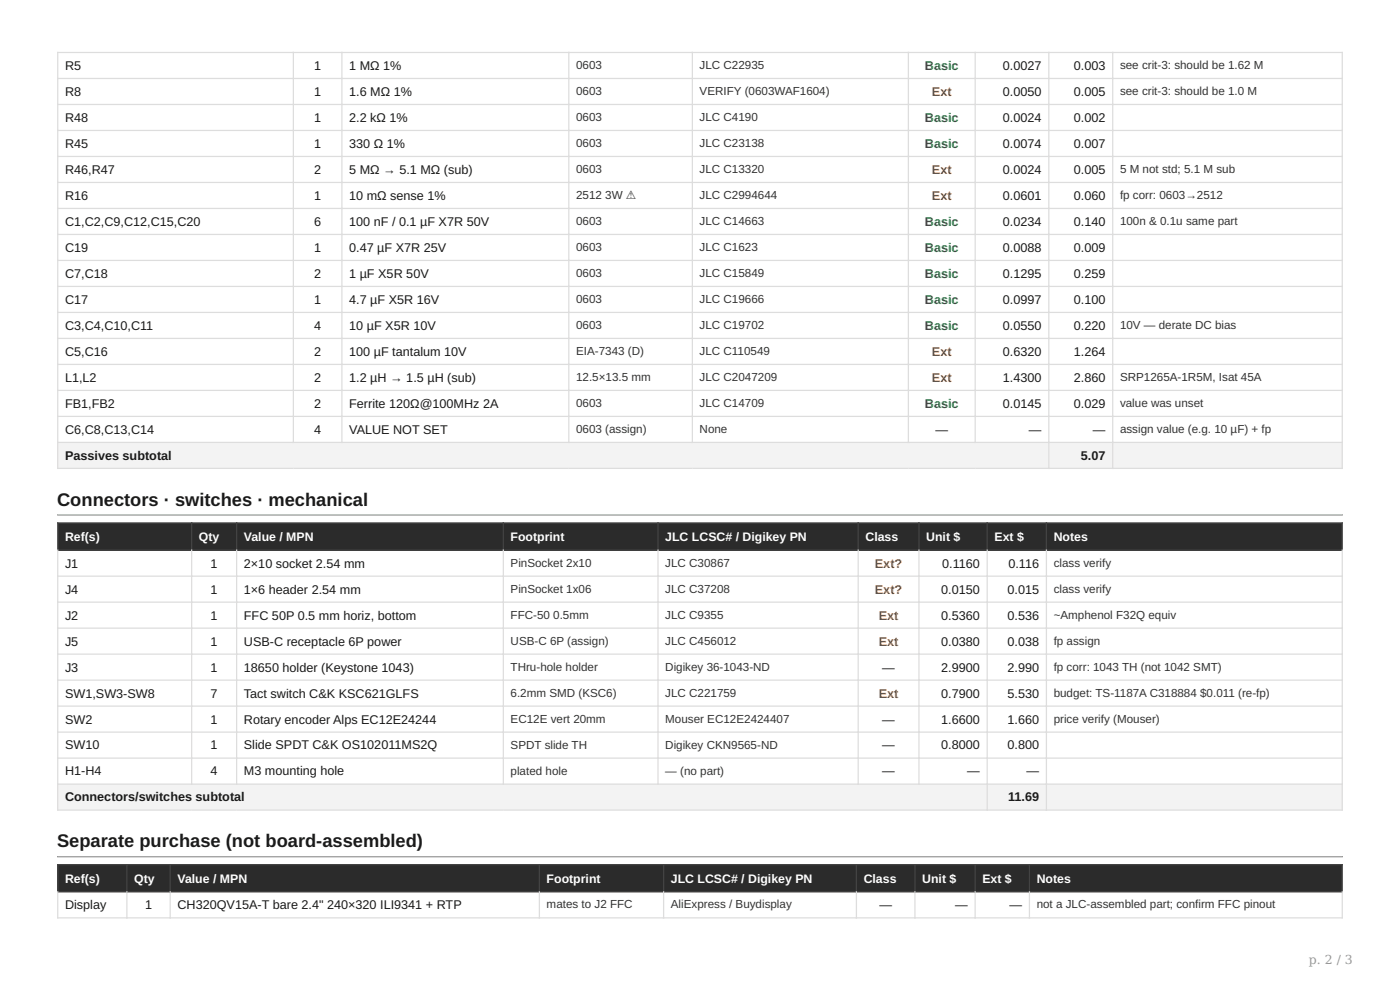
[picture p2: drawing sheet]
<svg xmlns="http://www.w3.org/2000/svg" width="297mm" height="210mm" viewBox="0 0 297 210" stroke-linecap="round" stroke-linejoin="round" font-family="sans-serif">
<defs><g id="words">
<g font-size="3.9" fill="#1a1a1a">
<text x="12.1" y="107.2">Connectors · switches · mechanical</text>
<text x="12.1" y="179.7">Separate purchase (not board-assembled)</text>
</g>
<g font-size="2.7" fill="#1a1a1a">
<text x="13.8" y="14.8">R5</text>
<text x="66.6" y="14.8">1</text>
<text x="74.1" y="14.8">1 MΩ 1%</text>
<text x="212.8" y="14.8">0.0027</text>
<text x="227.8" y="14.8">0.003</text>
<text x="13.8" y="20.3">R8</text>
<text x="66.6" y="20.3">1</text>
<text x="74.1" y="20.3">1.6 MΩ 1%</text>
<text x="212.8" y="20.3">0.0050</text>
<text x="227.8" y="20.3">0.005</text>
<text x="13.8" y="25.8">R48</text>
<text x="66.6" y="25.8">1</text>
<text x="74.1" y="25.8">2.2 kΩ 1%</text>
<text x="212.8" y="25.8">0.0024</text>
<text x="227.8" y="25.8">0.002</text>
<text x="13.8" y="31.4">R45</text>
<text x="66.6" y="31.4">1</text>
<text x="74.1" y="31.4">330 Ω 1%</text>
<text x="212.8" y="31.4">0.0074</text>
<text x="227.8" y="31.4">0.007</text>
<text x="13.8" y="36.9">R46,R47</text>
<text x="66.6" y="36.9">2</text>
<text x="74.1" y="36.9">5 MΩ → 5.1 MΩ (sub)</text>
<text x="212.8" y="36.9">0.0024</text>
<text x="227.8" y="36.9">0.005</text>
<text x="13.8" y="42.4">R16</text>
<text x="13.8" y="47.9">C1,C2,C9,C12,C15,C20</text>
<text x="66.6" y="42.4">1</text>
<text x="66.6" y="47.9">6</text>
<text x="74.1" y="42.4">10 mΩ sense 1%</text>
<text x="74.1" y="47.9">100 nF / 0.1 µF X7R 50V</text>
<text x="212.8" y="42.4">0.0601</text>
<text x="212.8" y="47.9">0.0234</text>
<text x="227.8" y="42.4">0.060</text>
<text x="227.8" y="47.9">0.140</text>
<text x="13.8" y="53.4">C19</text>
<text x="66.6" y="53.4">1</text>
<text x="74.1" y="53.4">0.47 µF X7R 25V</text>
<text x="212.8" y="53.4">0.0088</text>
<text x="227.8" y="53.4">0.009</text>
<text x="13.8" y="58.9">C7,C18</text>
<text x="66.6" y="58.9">2</text>
<text x="74.1" y="58.9">1 µF X5R 50V</text>
<text x="212.8" y="58.9">0.1295</text>
<text x="227.8" y="58.9">0.259</text>
<text x="13.8" y="64.4">C17</text>
<text x="66.6" y="64.4">1</text>
<text x="74.1" y="64.4">4.7 µF X5R 16V</text>
<text x="212.8" y="64.4">0.0997</text>
<text x="227.8" y="64.4">0.100</text>
<text x="13.8" y="70">C3,C4,C10,C11</text>
<text x="66.6" y="70">4</text>
<text x="74.1" y="70">10 µF X5R 10V</text>
<text x="212.8" y="70">0.0550</text>
<text x="227.8" y="70">0.220</text>
<text x="13.8" y="75.5">C5,C16</text>
<text x="66.6" y="75.5">2</text>
<text x="74.1" y="75.5">100 µF tantalum 10V</text>
<text x="212.8" y="75.5">0.6320</text>
<text x="227.8" y="75.5">1.264</text>
<text x="13.8" y="81">L1,L2</text>
<text x="66.6" y="81">2</text>
<text x="74.1" y="81">1.2 µH → 1.5 µH (sub)</text>
<text x="212.8" y="81">1.4300</text>
<text x="227.8" y="81">2.860</text>
<text x="13.8" y="86.5">FB1,FB2</text>
<text x="66.6" y="86.5">2</text>
<text x="74.1" y="86.5">Ferrite 120Ω@100MHz 2A</text>
<text x="212.8" y="86.5">0.0145</text>
<text x="227.8" y="86.5">0.029</text>
<text x="13.8" y="92">C6,C8,C13,C14</text>
<text x="66.6" y="92">4</text>
<text x="74.1" y="92">VALUE NOT SET</text>
<text x="198.5" y="92">—</text>
<text x="218.3" y="92">—</text>
<text x="231.8" y="92">—</text>
<text x="13.8" y="97.5">Passives subtotal</text>
<text x="229.3" y="97.5">5.07</text>
<text x="13.8" y="120.4">J1</text>
<text x="13.8" y="125.9">J4</text>
<text x="44.7" y="120.4">1</text>
<text x="44.7" y="125.9">1</text>
<text x="51.7" y="120.4">2×10 socket 2.54 mm</text>
<text x="51.7" y="125.9">1×6 header 2.54 mm</text>
<text x="199.7" y="125.9">0.0150</text>
<text x="199.9" y="120.4">0.1160</text>
<text x="213.7" y="125.9">0.015</text>
<text x="213.9" y="120.4">0.116</text>
<text x="13.8" y="131.4">J2</text>
<text x="44.7" y="131.4">1</text>
<text x="51.7" y="131.4">FFC 50P 0.5 mm horiz, bottom</text>
<text x="199.7" y="131.4">0.5360</text>
<text x="213.7" y="131.4">0.536</text>
<text x="13.8" y="136.9">J5</text>
<text x="44.7" y="136.9">1</text>
<text x="51.7" y="136.9">USB-C receptacle 6P power</text>
<text x="199.7" y="136.9">0.0380</text>
<text x="213.7" y="136.9">0.038</text>
<text x="13.8" y="142.4">J3</text>
<text x="44.7" y="142.4">1</text>
<text x="51.7" y="142.4">18650 holder (Keystone 1043)</text>
<text x="187.2" y="142.4">—</text>
<text x="199.7" y="142.4">2.9900</text>
<text x="213.7" y="142.4">2.990</text>
<text x="13.8" y="148">SW1,SW3-SW8</text>
<text x="44.7" y="148">7</text>
<text x="51.7" y="148">Tact switch C&amp;K KSC621GLFS</text>
<text x="199.7" y="148">0.7900</text>
<text x="213.7" y="148">5.530</text>
<text x="13.8" y="153.5">SW2</text>
<text x="44.7" y="153.5">1</text>
<text x="51.7" y="153.5">Rotary encoder Alps EC12E24244</text>
<text x="187.2" y="153.5">—</text>
<text x="199.7" y="153.5">1.6600</text>
<text x="213.7" y="153.5">1.660</text>
<text x="13.8" y="159">SW10</text>
<text x="44.7" y="159">1</text>
<text x="51.7" y="159">Slide SPDT C&amp;K OS102011MS2Q</text>
<text x="187.2" y="159">—</text>
<text x="199.7" y="159">0.8000</text>
<text x="213.7" y="159">0.800</text>
<text x="13.8" y="164.5">H1-H4</text>
<text x="44.7" y="164.5">4</text>
<text x="51.7" y="164.5">M3 mounting hole</text>
<text x="187.2" y="164.5">—</text>
<text x="205.2" y="164.5">—</text>
<text x="217.8" y="164.5">—</text>
<text x="13.8" y="170">Connectors/switches subtotal</text>
<text x="213.9" y="170">11.69</text>
<text x="13.8" y="192.9">Display</text>
<text x="30.8" y="192.9">1</text>
<text x="37.6" y="192.9">CH320QV15A-T bare 2.4&quot; 240×320 ILI9341 + RTP</text>
<text x="186.6" y="192.9">—</text>
<text x="202.6" y="192.9">—</text>
<text x="214.2" y="192.9">—</text>
</g>
<g font-size="2.7" fill="#15803d">
<text x="196.2" y="14.8">Basic</text>
<text x="196.2" y="25.8">Basic</text>
<text x="196.2" y="31.4">Basic</text>
<text x="196.2" y="47.9">Basic</text>
<text x="196.2" y="53.4">Basic</text>
<text x="196.2" y="58.9">Basic</text>
<text x="196.2" y="64.4">Basic</text>
<text x="196.2" y="70">Basic</text>
<text x="196.2" y="86.5">Basic</text>
</g>
<g font-size="2.7" fill="#b45309">
<text x="197.7" y="20.3">Ext</text>
<text x="197.7" y="36.9">Ext</text>
<text x="197.7" y="42.4">Ext</text>
<text x="197.7" y="75.5">Ext</text>
<text x="197.7" y="81">Ext</text>
<text x="185.6" y="120.4">Ext?</text>
<text x="185.6" y="125.9">Ext?</text>
<text x="186.4" y="131.4">Ext</text>
<text x="186.4" y="136.9">Ext</text>
<text x="186.4" y="148">Ext</text>
</g>
<g font-size="2.6" fill="#fff">
<text x="13.8" y="114.7">Ref(s)</text>
<text x="42.2" y="114.7">Qty</text>
<text x="51.7" y="114.7">Value / MPN</text>
<text x="108.3" y="114.7">Footprint</text>
<text x="141.1" y="114.7">JLC LCSC# / Digikey PN</text>
<text x="183.6" y="114.7">Class</text>
<text x="196.5" y="114.7">Unit $</text>
<text x="211" y="114.7">Ext $</text>
<text x="223.5" y="114.7">Notes</text>
<text x="13.8" y="187.2">Ref(s)</text>
<text x="28.5" y="187.2">Qty</text>
<text x="37.6" y="187.2">Value / MPN</text>
<text x="116" y="187.2">Footprint</text>
<text x="142.3" y="187.2">JLC LCSC# / Digikey PN</text>
<text x="183.2" y="187.2">Class</text>
<text x="195.6" y="187.2">Unit $</text>
<text x="208.4" y="187.2">Ext $</text>
<text x="219.9" y="187.2">Notes</text>
</g>
<text font-size="2.6" fill="#999" x="277.7" y="204.4">p. 2 / 3</text>
<g font-size="2.5" fill="#333">
<text x="122.2" y="14.6">0603</text>
<text x="148.4" y="14.6">JLC C22935</text>
<text x="237.6" y="14.6">see crit-3: should be 1.62 M</text>
<text x="122.2" y="20.1">0603</text>
<text x="148.4" y="20.1">VERIFY (0603WAF1604)</text>
<text x="237.6" y="20.1">see crit-3: should be 1.0 M</text>
<text x="122.2" y="25.6">0603</text>
<text x="148.4" y="25.6">JLC C4190</text>
<text x="122.2" y="31.1">0603</text>
<text x="148.4" y="31.1">JLC C23138</text>
<text x="122.2" y="36.7">0603</text>
<text x="148.4" y="36.7">JLC C13320</text>
<text x="237.6" y="36.7">5 M not std; 5.1 M sub</text>
<text x="122.2" y="42.2">2512 3W ⚠</text>
<text x="122.2" y="47.7">0603</text>
<text x="148.4" y="42.2">JLC C2994644</text>
<text x="148.4" y="47.7">JLC C14663</text>
<text x="237.6" y="42.2">fp corr: 0603→2512</text>
<text x="237.6" y="47.7">100n &amp; 0.1u same part</text>
<text x="122.2" y="53.2">0603</text>
<text x="148.4" y="53.2">JLC C1623</text>
<text x="122.2" y="58.7">0603</text>
<text x="148.4" y="58.7">JLC C15849</text>
<text x="122.2" y="64.2">0603</text>
<text x="148.4" y="64.2">JLC C19666</text>
<text x="122.2" y="69.7">0603</text>
<text x="148.4" y="69.7">JLC C19702</text>
<text x="237.6" y="69.7">10V — derate DC bias</text>
<text x="122.2" y="75.3">EIA-7343 (D)</text>
<text x="148.4" y="75.3">JLC C110549</text>
<text x="122.2" y="80.8">12.5×13.5 mm</text>
<text x="148.4" y="80.8">JLC C2047209</text>
<text x="237.6" y="80.8">SRP1265A-1R5M, Isat 45A</text>
<text x="122.2" y="86.3">0603</text>
<text x="148.4" y="86.3">JLC C14709</text>
<text x="237.6" y="86.3">value was unset</text>
<text x="122.2" y="91.8">0603 (assign)</text>
<text x="148.4" y="91.8">None</text>
<text x="237.6" y="91.8">assign value (e.g. 10 µF) + fp</text>
<text x="108.3" y="120.2">PinSocket 2x10</text>
<text x="108.3" y="125.7">PinSocket 1x06</text>
<text x="141.1" y="120.2">JLC C30867</text>
<text x="141.1" y="125.7">JLC C37208</text>
<text x="223.5" y="120.2">class verify</text>
<text x="223.5" y="125.7">class verify</text>
<text x="108.3" y="131.2">FFC-50 0.5mm</text>
<text x="141.1" y="131.2">JLC C9355</text>
<text x="223.5" y="131.2">~Amphenol F32Q equiv</text>
<text x="108.3" y="136.7">USB-C 6P (assign)</text>
<text x="141.1" y="136.7">JLC C456012</text>
<text x="223.5" y="136.7">fp assign</text>
<text x="108.3" y="142.2">THru-hole holder</text>
<text x="141.1" y="142.2">Digikey 36-1043-ND</text>
<text x="223.5" y="142.2">fp corr: 1043 TH (not 1042 SMT)</text>
<text x="108.3" y="147.7">6.2mm SMD (KSC6)</text>
<text x="141.1" y="147.7">JLC C221759</text>
<text x="223.5" y="147.7">budget: TS-1187A C318884 $0.011 (re-fp)</text>
<text x="108.3" y="153.3">EC12E vert 20mm</text>
<text x="141.1" y="153.3">Mouser EC12E2424407</text>
<text x="223.5" y="153.3">price verify (Mouser)</text>
<text x="108.3" y="158.8">SPDT slide TH</text>
<text x="141.1" y="158.8">Digikey CKN9565-ND</text>
<text x="108.3" y="164.3">plated hole</text>
<text x="141.1" y="164.3">— (no part)</text>
<text x="116" y="192.7">mates to J2 FFC</text>
<text x="142.3" y="192.7">AliExpress / Buydisplay</text>
<text x="219.9" y="192.7">not a JLC-assembled part; confirm FFC pinout</text>
</g>
</g></defs>
<g fill="#f3f3f3">
<path d="M12.2 93.8h210.3v5.6h-210.3z"/>
<path d="M222.5 93.8h13.6v5.6h-13.6z"/>
<path d="M236.1 93.8h48.7v5.6h-48.7z"/>
</g>
<g fill="none" stroke="#ddd" stroke-width=".26">
<path d="M12.1 11.1h272.8M12.1 16.6h272.8M12.2 11v88.5M62.2 11v83M72.5 11v83M120.7 11v83M146.9 11v83M192.7 11v83M206.9 11v83M222.5 11v88.5M236.1 11v88.5M284.8 11v88.5"/>
<path d="M12.1 22.2h272.8M12.1 27.7h272.8M12.1 33.2h272.8M12.1 38.7h272.8M12.1 44.2h272.8M12.1 49.7h272.8M12.1 55.2h272.8M12.1 60.8h272.8M12.1 66.3h272.8M12.1 71.8h272.8M12.1 77.3h272.8M12.1 82.8h272.8"/>
<path d="M12.1 88.3h272.8M12.1 93.8h272.8M12.1 99.4h272.8"/>
</g>
<path d="M12.1 109.1h272.8zM12.1 109.1h272.8v.3h-272.8z" fill-rule="evenodd" fill="#999"/>
<g fill="#2b2b2b">
<path d="M12.2 110.9h28.5v5.8h-28.5z"/>
<path d="M40.7 110.9h9.5v5.8h-9.5z"/>
<path d="M50.2 110.9h56.6v5.8h-56.6z"/>
<path d="M106.8 110.9h32.8v5.8h-32.8z"/>
<path d="M139.6 110.9h42.5v5.8h-42.5z"/>
<path d="M182.1 110.9h12.9v5.8h-12.9z"/>
<path d="M195 110.9h14.4v5.8h-14.4z"/>
<path d="M209.4 110.9h12.6v5.8h-12.6z"/>
<path d="M222 110.9h62.8v5.8h-62.8z"/>
</g>
<g fill="#f3f3f3">
<path d="M12.2 166.3h197.2v5.5h-197.2z"/>
<path d="M209.4 166.3h12.6v5.5h-12.6z"/>
<path d="M222 166.3h62.8v5.5h-62.8z"/>
</g>
<path d="M12.1 110.9h272.8M12.1 116.7h272.8M12.2 110.8v6M40.7 110.8v6M50.2 110.8v6M106.8 110.8v6M139.6 110.8v6M182.1 110.8v6M195 110.8v6M209.4 110.8v6M222 110.8v6M284.8 110.8v6" fill="none" stroke="#444" stroke-width=".26"/>
<g fill="none" stroke="#ddd" stroke-width=".26">
<path d="M12.2 116.6v55.4M40.7 116.6v49.9M50.2 116.6v49.9M106.8 116.6v49.9M139.6 116.6v49.9M182.1 116.6v49.9M195 116.6v49.9M209.4 116.6v55.4M222 116.6v55.4M284.8 116.6v55.4M12.1 122.2h272.8M12.1 127.7h272.8"/>
<path d="M12.1 133.2h272.8M12.1 138.8h272.8M12.1 144.3h272.8M12.1 149.8h272.8M12.1 155.3h272.8M12.1 160.8h272.8M12.1 166.3h272.8M12.1 171.8h272.8"/>
</g>
<path d="M12.1 181.6h272.8zM12.1 181.6h272.8v.3h-272.8z" fill-rule="evenodd" fill="#999"/>
<g fill="#2b2b2b">
<path d="M12.2 183.4h14.7v5.8h-14.7z"/>
<path d="M26.9 183.4h9.2v5.8h-9.2z"/>
<path d="M36.1 183.4h78.3v5.8h-78.3z"/>
<path d="M114.4 183.4h26.4v5.8h-26.4z"/>
<path d="M140.8 183.4h40.9v5.8h-40.9z"/>
<path d="M181.7 183.4h12.4v5.8h-12.4z"/>
<path d="M194.1 183.4h12.8v5.8h-12.8z"/>
<path d="M206.9 183.4h11.5v5.8h-11.5z"/>
<path d="M218.4 183.4h66.4v5.8h-66.4z"/>
</g>
<path d="M12.1 183.4h272.8M12.1 189.2h272.8M12.2 183.3v6M26.9 183.3v6M36.1 183.3v6M114.4 183.3v6M140.8 183.3v6M181.7 183.3v6M194.1 183.3v6M206.9 183.3v6M218.4 183.3v6M284.8 183.3v6" fill="none" stroke="#444" stroke-width=".26"/>
<path d="M12.1 194.7h272.8M12.2 189.1v5.7M26.9 189.1v5.7M36.1 189.1v5.7M114.4 189.1v5.7M140.8 189.1v5.7M181.7 189.1v5.7M194.1 189.1v5.7M206.9 189.1v5.7M218.4 189.1v5.7M284.8 189.1v5.7" fill="none" stroke="#ddd" stroke-width=".26"/>
<use href="#words"/>
</svg>
